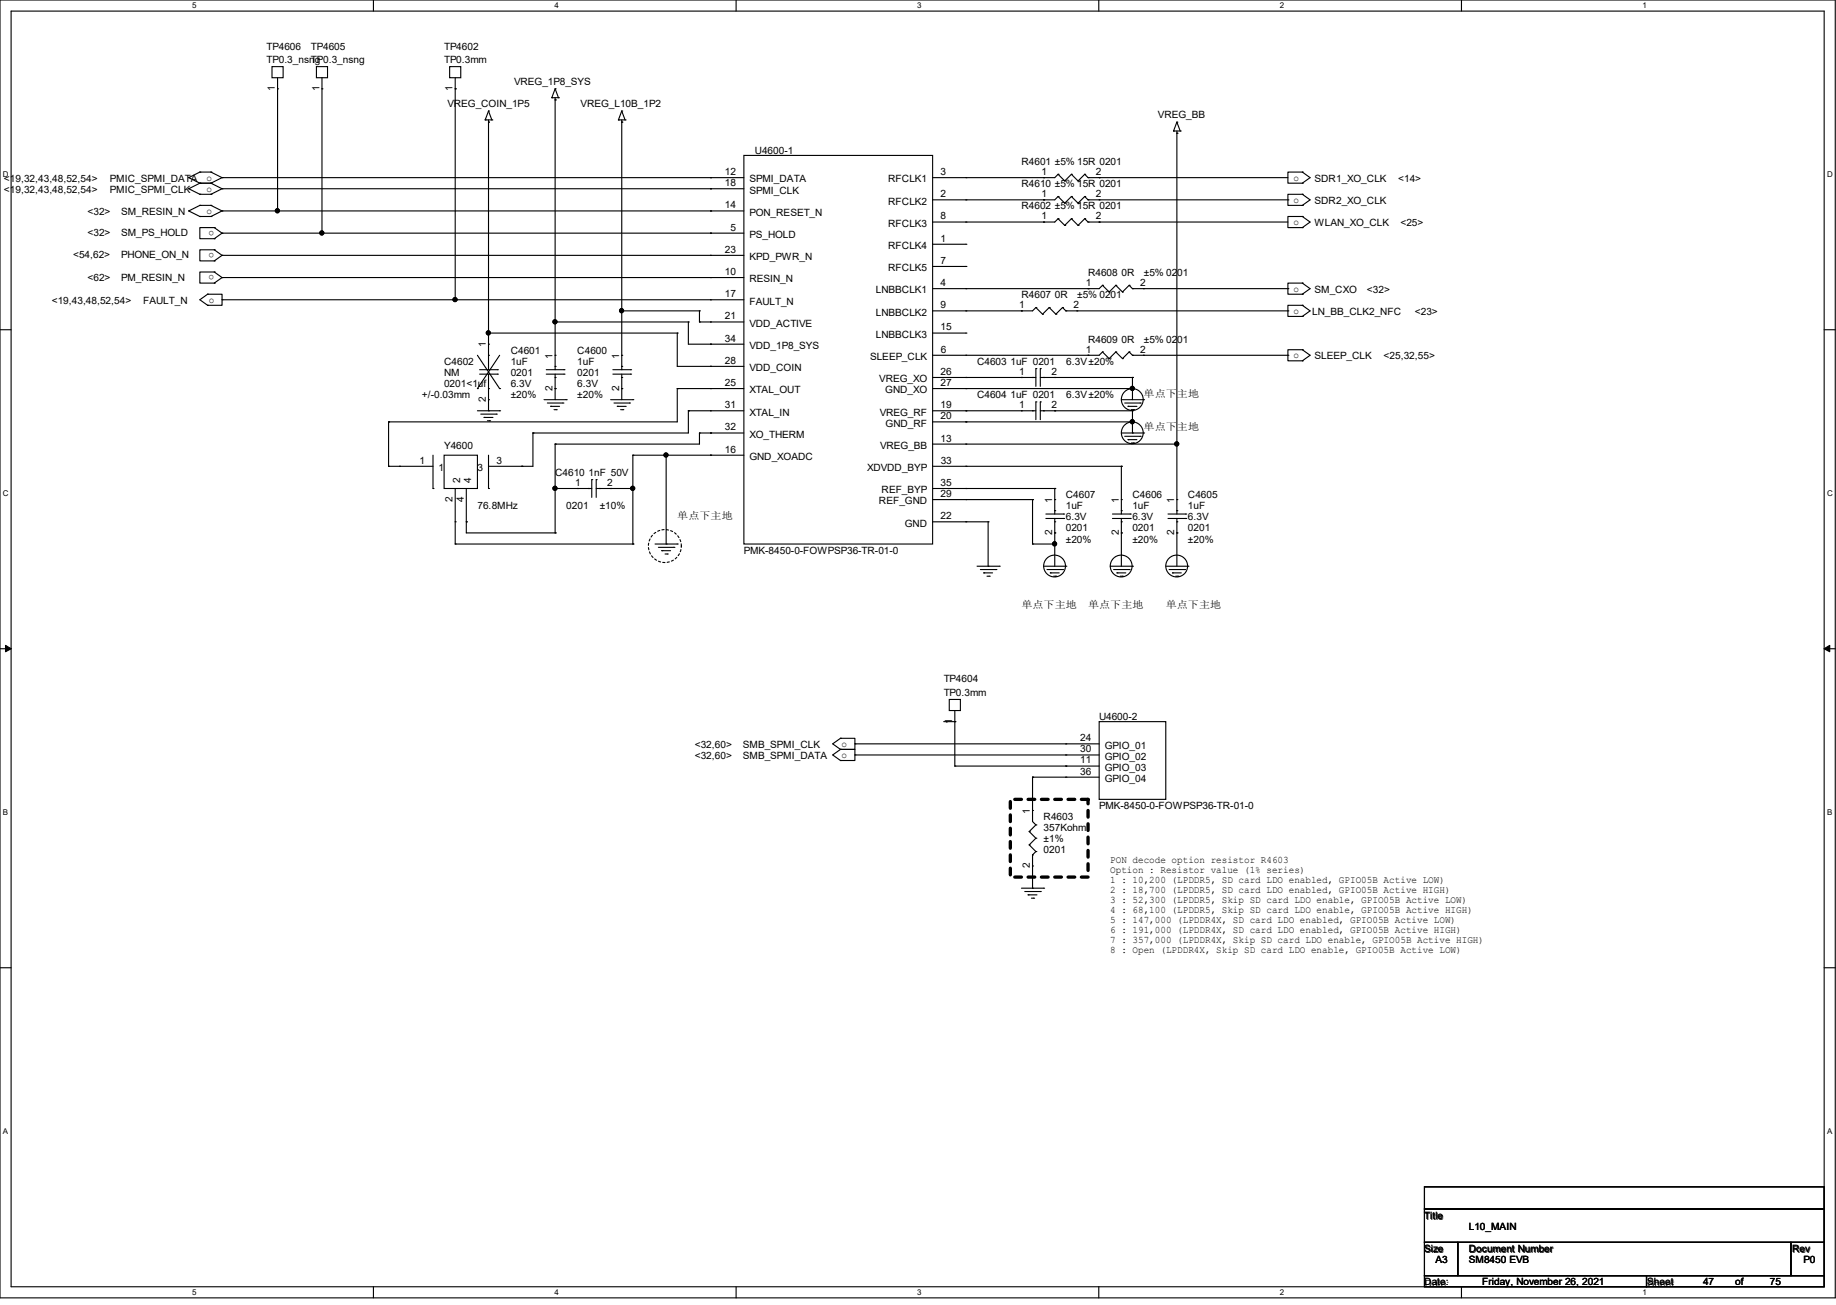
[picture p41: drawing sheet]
<svg xmlns="http://www.w3.org/2000/svg" width="210mm" height="149mm" viewBox="0 0 210 149" stroke-linecap="round" stroke-linejoin="round" font-family="sans-serif">
<defs><g id="words">
<g font-size="1.1">
<text x="30.5" y="5.7">TP4606</text>
<text x="35.6" y="5.7">TP4605</text>
<text x="50.8" y="5.7">TP4602</text>
<text x="30.5" y="7.2">TP0.3_nsng</text>
<text x="31.5" y="10.4" transform="rotate(-90 31.5 10.4)">1</text>
<text x="35.6" y="7.2">TP0.3_nsng</text>
<text x="36.5" y="10.4" transform="rotate(-90 36.5 10.4)">1</text>
<text x="50.8" y="7.2">TP0.3mm</text>
<text x="51.8" y="10.4" transform="rotate(-90 51.8 10.4)">1</text>
<text x="58.8" y="9.7">VREG_1P8_SYS</text>
<text x="51.2" y="12.3">VREG_COIN_1P5</text>
<text x="66.4" y="12.3">VREG_L10B_1P2</text>
<text x="86.4" y="17.6">U4600-1</text>
<text x="132.5" y="13.5">VREG_BB</text>
<text x=".5" y="20.8">&lt;19,32,43,48,52,54&gt;</text>
<text x=".5" y="22.1">&lt;19,32,43,48,52,54&gt;</text>
<text x="12.6" y="20.8">PMIC_SPMI_DATA</text>
<text x="12.6" y="22.1">PMIC_SPMI_CLK</text>
<text x="23.6" y="20.7">o</text>
<text x="23.6" y="21.9">o</text>
<text x="82.9" y="20">12</text>
<text x="82.9" y="21.3">18</text>
<text x="82.9" y="23.8">14</text>
<text x="85.7" y="20.9">SPMI_DATA</text>
<text x="85.7" y="22.1">SPMI_CLK</text>
<text x="101.6" y="20.9">RFCLK1</text>
<text x="101.6" y="23.4">RFCLK2</text>
<text x="107.6" y="20">3</text>
<text x="107.6" y="22.6">2</text>
<text x="116.8" y="21.4">R4610 ±5% 15R 0201</text>
<text x="116.8" y="18.9">R4601 ±5% 15R 0201</text>
<text x="116.8" y="24">R4602 ±5% 15R 0201</text>
<text x="119.1" y="22.6">1</text>
<text x="119.1" y="20">1</text>
<text x="125.3" y="22.6">2</text>
<text x="125.3" y="20">2</text>
<text x="148" y="20.7">o</text>
<text x="148" y="23.2">o</text>
<text x="150.4" y="20.8">SDR1_XO_CLK</text>
<text x="150.4" y="23.3">SDR2_XO_CLK</text>
<text x="159.9" y="20.8">&lt;14&gt;</text>
<text x="8.4" y="29.5">&lt;54,62&gt;</text>
<text x="10" y="24.6">&lt;32&gt;</text>
<text x="10" y="27">&lt;32&gt;</text>
<text x="13.8" y="24.6">SM_RESIN_N</text>
<text x="13.8" y="27">SM_PS_HOLD</text>
<text x="13.8" y="29.5">PHONE_ON_N</text>
<text x="23.6" y="24.5">o</text>
<text x="24.5" y="26.4" transform="rotate(-180 24.5 26.4)">o</text>
<text x="24.5" y="28.9" transform="rotate(-180 24.5 28.9)">o</text>
<text x="82.9" y="28.9">23</text>
<text x="83.6" y="26.4">5</text>
<text x="85.7" y="24.7">PON_RESET_N</text>
<text x="85.7" y="27.2">PS_HOLD</text>
<text x="85.7" y="29.8">KPD_PWR_N</text>
<text x="101.6" y="26">RFCLK3</text>
<text x="101.6" y="28.5">RFCLK4</text>
<text x="107.6" y="25.1">8</text>
<text x="107.6" y="27.6">1</text>
<text x="119.1" y="25.1">1</text>
<text x="125.3" y="25.1">2</text>
<text x="148" y="25.7">o</text>
<text x="150.4" y="25.9">WLAN_XO_CLK</text>
<text x="160.2" y="25.9">&lt;25&gt;</text>
<text x="5.9" y="34.8">&lt;19,43,48,52,54&gt;</text>
<text x="10" y="32.1">&lt;62&gt;</text>
<text x="13.8" y="32.1">PM_RESIN_N</text>
<text x="16.4" y="34.8">FAULT_N</text>
<text x="23.9" y="34.6">o</text>
<text x="24.5" y="31.5" transform="rotate(-180 24.5 31.5)">o</text>
<text x="82.9" y="31.5">10</text>
<text x="82.9" y="34">17</text>
<text x="85.7" y="32.3">RESIN_N</text>
<text x="85.7" y="34.8">FAULT_N</text>
<text x="100.2" y="33.6">LNBBCLK1</text>
<text x="101.6" y="31">RFCLK5</text>
<text x="107.6" y="30.2">7</text>
<text x="107.6" y="32.7">4</text>
<text x="107.6" y="35.3">9</text>
<text x="116.6" y="35.3">1</text>
<text x="116.8" y="34.1">R4607 0R</text>
<text x="122.8" y="35.3">2</text>
<text x="123.2" y="34.1">±5% 0201</text>
<text x="124.2" y="32.7">1</text>
<text x="124.5" y="31.6">R4608 0R</text>
<text x="130.4" y="32.7">2</text>
<text x="130.8" y="31.6">±5% 0201</text>
<text x="148" y="33.4">o</text>
<text x="148" y="35.9">o</text>
<text x="150.4" y="33.5">SM_CXO</text>
<text x="156.4" y="33.5">&lt;32&gt;</text>
<text x="50.8" y="41.7">C4602</text>
<text x="55.6" y="39.8" transform="rotate(-90 55.6 39.8)">1</text>
<text x="58.4" y="40.5">C4601</text>
<text x="58.4" y="41.7">1uF</text>
<text x="63.2" y="41" transform="rotate(-90 63.2 41)">1</text>
<text x="66" y="40.5">C4600</text>
<text x="66" y="41.7">1uF</text>
<text x="70.8" y="41" transform="rotate(-90 70.8 41)">1</text>
<text x="82.9" y="36.5">21</text>
<text x="82.9" y="39.1">34</text>
<text x="82.9" y="41.6">28</text>
<text x="85.7" y="37.4">VDD_ACTIVE</text>
<text x="85.7" y="39.9">VDD_1P8_SYS</text>
<text x="99.5" y="41.2">SLEEP_CLK</text>
<text x="100.2" y="36.1">LNBBCLK2</text>
<text x="100.2" y="38.7">LNBBCLK3</text>
<text x="107.6" y="37.8">15</text>
<text x="107.6" y="40.3">6</text>
<text x="111.8" y="41.7">C4603 1uF 0201</text>
<text x="122" y="41.7">6.3V±20%</text>
<text x="124.2" y="40.3">1</text>
<text x="124.5" y="39.2">R4609 0R</text>
<text x="130.4" y="40.3">2</text>
<text x="130.8" y="39.2">±5% 0201</text>
<text x="148" y="41">o</text>
<text x="150.1" y="36">LN_BB_CLK2_NFC</text>
<text x="150.4" y="41.1">SLEEP_CLK</text>
<text x="158.3" y="41.1">&lt;25,32,55&gt;</text>
<text x="161.8" y="36">&lt;23&gt;</text>
<text x="48.2" y="45.6">+/-0.03mm</text>
<text x="50.8" y="43">NM</text>
<text x="50.8" y="44.3">0201&lt;1uf</text>
<text x="55.6" y="46" transform="rotate(-90 55.6 46)">2</text>
<text x="58.4" y="43">0201</text>
<text x="58.4" y="44.3">6.3V</text>
<text x="58.4" y="45.6">±20%</text>
<text x="63.2" y="44.7" transform="rotate(-90 63.2 44.7)">2</text>
<text x="66" y="43">0201</text>
<text x="66" y="44.3">6.3V</text>
<text x="66" y="45.6">±20%</text>
<text x="70.8" y="44.7" transform="rotate(-90 70.8 44.7)">2</text>
<text x="82.9" y="44.2">25</text>
<text x="82.9" y="46.7">31</text>
<text x="85.7" y="42.5">VDD_COIN</text>
<text x="85.7" y="45">XTAL_OUT</text>
<text x="85.7" y="47.5">XTAL_IN</text>
<text x="100.6" y="43.7">VREG_XO</text>
<text x="100.6" y="47.5">VREG_RF</text>
<text x="101.3" y="45">GND_XO</text>
<text x="107.6" y="48">20</text>
<text x="107.6" y="44.2">27</text>
<text x="107.6" y="46.7">19</text>
<text x="107.6" y="42.9">26</text>
<text x="111.8" y="45.6">C4604 1uF 0201</text>
<text x="116.6" y="46.7">1</text>
<text x="116.6" y="42.9">1</text>
<text x="120.3" y="46.7">2</text>
<text x="120.3" y="42.9">2</text>
<text x="122" y="45.6">6.3V±20%</text>
<text x="130.8" y="45.4">单点下主地</text>
<text x="48" y="53">1</text>
<text x="50.2" y="53.9">1</text>
<text x="50.8" y="51.4">Y4600</text>
<text x="54.6" y="53.9">3</text>
<text x="56.8" y="53">3</text>
<text x="82.9" y="49.2">32</text>
<text x="82.9" y="51.8">16</text>
<text x="85.7" y="50.1">XO_THERM</text>
<text x="85.7" y="52.6">GND_XOADC</text>
<text x="99.2" y="53.9">XDVDD_BYP</text>
<text x="100.7" y="51.4">VREG_BB</text>
<text x="101.3" y="48.8">GND_RF</text>
<text x="107.6" y="50.5">13</text>
<text x="107.6" y="53">33</text>
<text x="130.8" y="49.2">单点下主地</text>
<text x="51.8" y="57.4" transform="rotate(-90 51.8 57.4)">2</text>
<text x="52.6" y="55.2" transform="rotate(-90 52.6 55.2)">2</text>
<text x="53" y="57.4" transform="rotate(-90 53 57.4)">4</text>
<text x="53.9" y="55.2" transform="rotate(-90 53.9 55.2)">4</text>
<text x="54.6" y="58.3">76.8MHz</text>
<text x="63.5" y="54.4">C4610 1nF 50V</text>
<text x="64.8" y="58.3">0201</text>
<text x="65.8" y="55.6">1</text>
<text x="68.6" y="58.3">±10%</text>
<text x="69.5" y="55.6">2</text>
<text x="77.5" y="59.4">单点下主地</text>
<text x="100.5" y="57.7">REF_GND</text>
<text x="100.8" y="56.4">REF_BYP</text>
<text x="107.6" y="59.4">22</text>
<text x="107.6" y="55.6">35</text>
<text x="107.6" y="56.9">29</text>
<text x="120.4" y="57.5" transform="rotate(-90 120.4 57.5)">1</text>
<text x="121.9" y="57">C4607</text>
<text x="121.9" y="58.3">1uF</text>
<text x="121.9" y="59.5">6.3V</text>
<text x="128" y="57.5" transform="rotate(-90 128 57.5)">1</text>
<text x="129.5" y="57">C4606</text>
<text x="129.5" y="58.3">1uF</text>
<text x="129.5" y="59.5">6.3V</text>
<text x="134.3" y="57.5" transform="rotate(-90 134.3 57.5)">1</text>
<text x="135.9" y="57">C4605</text>
<text x="135.9" y="58.3">1uF</text>
<text x="135.9" y="59.5">6.3V</text>
<text x="85.1" y="63.4">PMK-8450-0-FOWPSP36-TR-01-0</text>
<text x="103.5" y="60.2">GND</text>
<text x="120.4" y="61.2" transform="rotate(-90 120.4 61.2)">2</text>
<text x="121.9" y="60.8">0201</text>
<text x="121.9" y="62.1">±20%</text>
<text x="128" y="61.2" transform="rotate(-90 128 61.2)">2</text>
<text x="129.5" y="60.8">0201</text>
<text x="129.5" y="62.1">±20%</text>
<text x="134.3" y="61.2" transform="rotate(-90 134.3 61.2)">2</text>
<text x="135.9" y="60.8">0201</text>
<text x="135.9" y="62.1">±20%</text>
<text x="116.8" y="69.6">单点下主地</text>
<text x="124.5" y="69.6">单点下主地</text>
<text x="133.4" y="69.6">单点下主地</text>
<text x="107.9" y="78.1">TP4604</text>
<text x="107.9" y="79.6">TP0.3mm</text>
<text x="108.9" y="82.8" transform="rotate(-90 108.9 82.8)">1</text>
<text x="125.7" y="82.4">U4600-2</text>
<text x="79.5" y="85.6">&lt;32,60&gt;</text>
<text x="79.5" y="86.8">&lt;32,60&gt;</text>
<text x="85" y="85.6">SMB_SPMI_CLK</text>
<text x="85" y="86.8">SMB_SPMI_DATA</text>
<text x="96.3" y="85.4">o</text>
<text x="96.3" y="86.7">o</text>
<text x="123.6" y="84.8">24</text>
<text x="123.6" y="86.1">30</text>
<text x="123.6" y="87.3">11</text>
<text x="123.6" y="88.6">36</text>
<text x="126.4" y="85.6">GPIO_01</text>
<text x="126.4" y="86.9">GPIO_02</text>
<text x="126.4" y="88.2">GPIO_03</text>
<text x="126.4" y="89.5">GPIO_04</text>
<text x="117.8" y="93.1" transform="rotate(-90 117.8 93.1)">1</text>
<text x="119.4" y="93.8">R4603</text>
<text x="119.4" y="95.1">357Kohm</text>
<text x="125.7" y="92.6">PMK-8450-0-FOWPSP36-TR-01-0</text>
<text x="117.8" y="99.3" transform="rotate(-90 117.8 99.3)">2</text>
<text x="119.4" y="96.4">±1%</text>
<text x="119.4" y="97.6">0201</text>
<text x="127" y="98.8">PON decode option resistor R4603</text>
<text x="127" y="99.9">Option : Resistor value (1% series)</text>
<text x="127" y="101.1">1 : 10,200 (LPDDR5, SD card LDO enabled, GPIO05B Active LOW)</text>
<text x="127" y="102.2">2 : 18,700 (LPDDR5, SD card LDO enabled, GPIO05B Active HIGH)</text>
<text x="127" y="103.3">3 : 52,300 (LPDDR5, Skip SD card LDO enable, GPIO05B Active LOW)</text>
<text x="127" y="104.5">4 : 68,100 (LPDDR5, Skip SD card LDO enable, GPIO05B Active HIGH)</text>
<text x="127" y="105.6">5 : 147,000 (LPDDR4X, SD card LDO enabled, GPIO05B Active LOW)</text>
<text x="127" y="106.8">6 : 191,000 (LPDDR4X, SD card LDO enabled, GPIO05B Active HIGH)</text>
<text x="127" y="107.9">7 : 357,000 (LPDDR4X, Skip SD card LDO enable, GPIO05B Active HIGH)</text>
<text x="127" y="109.1">8 : Open (LPDDR4X, Skip SD card LDO enable, GPIO05B Active LOW)</text>
<text x="162.9" y="139.4">Title</text>
<text x="162.9" y="143.2">Size</text>
<text x="168" y="143.2">Document Number</text>
<text x="168" y="140.7">L10_MAIN</text>
<text x="205" y="143.2">Rev</text>
<text x="162.9" y="147">Date:</text>
<text x="164.2" y="144.5">A3</text>
<text x="168" y="144.5">SM8450 EVB</text>
<text x="169.5" y="147">Friday, November 26, 2021</text>
<text x="188.4" y="147">Sheet</text>
<text x="194.8" y="147">47</text>
<text x="198.5" y="147">of</text>
<text x="202.5" y="147">75</text>
<text x="206.3" y="144.5">P0</text>
</g>
<g font-size=".9">
<text x="22" y=".9">5</text>
<text x="63.4" y=".9">4</text>
<text x="104.9" y=".9">3</text>
<text x="146.4" y=".9">2</text>
<text x="187.9" y=".9">1</text>
<text x=".3" y="20.3">D</text>
<text x="209" y="20.3">D</text>
<text x=".3" y="56.7">C</text>
<text x="209" y="56.7">C</text>
<text x=".3" y="93.2">B</text>
<text x="209" y="93.2">B</text>
<text x=".3" y="129.7">A</text>
<text x="209" y="129.7">A</text>
<text x="22" y="148.1">5</text>
<text x="63.4" y="148.1">4</text>
<text x="104.9" y="148.1">3</text>
<text x="146.4" y="148.1">2</text>
<text x="187.9" y="148.1">1</text>
</g>
</g></defs>
<path d="M0 0h209.9v148.5h-209.9zM1.3 1.3h207.4v145.9h-207.4z" fill="none" stroke="#000" stroke-width=".13"/>
<g fill="#fff">
<path d="M22 .1h.5v1h-.5z"/>
<path d="M22 147.3h.5v1h-.5z"/>
</g>
<path d="M42.7 0v1.3M42.7 147.2v1.3" fill="none" stroke="#000" stroke-width=".13"/>
<g fill="#fff">
<path d="M63.4 .1h.5v1h-.5z"/>
<path d="M63.4 147.3h.5v1h-.5z"/>
</g>
<path d="M84.2 0v1.3M84.2 147.2v1.3" fill="none" stroke="#000" stroke-width=".13"/>
<g fill="#fff">
<path d="M104.9 .1h.5v1h-.5z"/>
<path d="M104.9 147.3h.5v1h-.5z"/>
</g>
<path d="M125.7 0v1.3M125.7 147.2v1.3" fill="none" stroke="#000" stroke-width=".13"/>
<g fill="#fff">
<path d="M146.4 .1h.5v1h-.5z"/>
<path d="M146.4 147.3h.5v1h-.5z"/>
</g>
<path d="M167.2 0v1.3M167.2 147.2v1.3" fill="none" stroke="#000" stroke-width=".13"/>
<g fill="#fff">
<path d="M187.9 .1h.5v1h-.5z"/>
<path d="M187.9 147.3h.5v1h-.5z"/>
<path d="M.3 19.5h.7v1h-.7z"/>
<path d="M209 19.5h.6v1h-.6z"/>
<path d="M.3 55.9h.7v1h-.7z"/>
<path d="M209 55.9h.6v1h-.6z"/>
</g>
<path d="M0 37.7h1.3M208.7 37.7h1.2" fill="none" stroke="#000" stroke-width=".13"/>
<g fill="#fff">
<path d="M.3 92.4h.6v1h-.6z"/>
<path d="M209 92.4h.6v1h-.6z"/>
</g>
<path d="M0 74.2h1.3M208.7 74.2h1.2" fill="none" stroke="#000" stroke-width=".13"/>
<path d="M.6 73.8l.7 .4-.7 .3zM208.7 74.2l.6-.4v.7z" fill="#000" stroke="#000" stroke-width=".13"/>
<g fill="#fff">
<path d="M.3 128.9h.6v1h-.6z"/>
<path d="M209 128.9h.6v1h-.6z"/>
</g>
<g fill="none" stroke="#000" stroke-width=".13">
<path d="M22.9 19.7h1.2M22.9 19.7h.1M22.9 19.7l-1.3 .6M24.1 19.7l1.3 .6M24.1 19.7h.1M31.1 7.6h1.3v1.3h-1.3zM31.7 10.2h.1M31.7 8.9v15.2M36.2 7.6h1.3v1.3h-1.3zM36.8 10.2h.1M36.8 8.9v17.8M51.4 7.6h1.3v1.3h-1.3z"/>
<path d="M52.1 10.2h.1M52.1 8.9v25.4M55.5 13.7h.1M55.5 13.7h.8M55.9 14h.1M55.9 12.7h.1M55.9 13.7v28.6M55.9 12.7l-.4 1M55.9 12.7l.4 1M56.3 13.7h.1M63.1 11.2h.1M63.1 11.2h.8"/>
<path d="M63.5 11.4h.1M63.5 10.2h.1M63.5 11.2v31.1M63.5 10.2l-.4 1M63.5 10.2l.4 1M63.9 11.2h.1M70.7 13.7h.1M70.7 13.7h.8M71.1 12.7l.4 1M71.1 14h.1M71.1 12.7h.1M71.1 13.7v28.6"/>
<path d="M71.1 12.7l-.4 1M71.5 13.7h.1M85.1 17.8h21.6v44.4h-21.6zM121 19.9h.1M121 19.9l.8 .8M121 19.9l-.4 .4h-13.9M122.6 19.9l-.8 .8M122.6 19.9h.1M122.6 19.9l.7 .8M124.1 19.9l-.8 .8M124.1 19.9h.1M124.1 19.9l.4 .4"/>
<path d="M134.2 15h.1M134.2 15h.8M134.6 14l.4 1M134.6 15.2h.1M134.6 14h.1M134.6 15v43.8M134.6 14l-.4 1M135 15h.1M149 19.7l.9 .6-.9 .7M149 19.7h.1M149 19.7h-1.7v1.3h1.7M21.6 20.3h.1"/>
<path d="M21.6 21.6h.1M21.6 24.1h.1M21.6 20.3l1.3 .7M21.6 21.6l1.3 .6M21.6 24.1l1.3 .7M22.9 21h1.2M22.9 23.5h1.2M22.9 21h.1M22.9 22.2h.1M22.9 23.5h.1M22.9 24.8h.1M22.9 21l-1.3 .6"/>
<path d="M22.9 22.2h1.2M22.9 23.5l-1.3 .6M22.9 24.8h1.2M23.7 33.7h.1M23.7 34.9h.1M23.7 33.7h1.7v1.2h-1.7M23.7 33.7l-.8 .6 .8 .6M24.1 21l1.3 .6M24.1 23.5l1.3 .6M24.1 21h.1M24.1 22.2h.1M24.1 23.5h.1"/>
<path d="M24.1 24.8h.1M24.5 26l.9 .7M24.5 28.6l.9 .6M24.5 31.1l.9 .6M24.5 27.3h.1M24.5 26h.1M24.5 26h-1.6v1.3h1.6M24.5 29.8h.1M24.5 28.6h.1M24.5 28.6h-1.6v1.2h1.6M24.5 32.4h.1M24.5 31.1h.1"/>
<path d="M24.5 31.1h-1.6v1.3h1.6M25.4 29.2h59.7M25.4 31.7h59.7M25.4 26.7h.1M25.4 29.2h.1M25.4 31.7h.1M25.4 34.3h.1M25.4 20.3h59.7M25.4 21.6h59.7M25.4 24.1h59.7M25.4 26.7h59.7M25.4 34.3h59.7"/>
<path d="M25.4 20.3h.1M25.4 21.6h.1M25.4 24.1h.1M25.4 26.7l-.9 .6M25.4 29.2l-.9 .6M25.4 31.7l-.9 .7M25.4 20.3l-1.3 .7M25.4 21.6l-1.3 .6M25.4 24.1l-1.3 .7M31.7 24.1h.1M36.8 26.7h.1M52.1 34.3h.1"/>
<path d="M55.9 39.4h.1M55.9 38.1h.1M55.9 38.1h21.6M63.5 36.8h15.2M63.5 36.8h.1M71.1 35.6h8.9M71.1 35.6h.1M77.5 38.1h.1M77.5 38.1v3.8h7.6M78.7 36.8h.1M78.7 36.8v2.6h6.4M80 36.8h5.1"/>
<path d="M80 35.6h.1M80 36.8h.1M80 35.6v1.2M81.3 20.3h.1M81.3 21.6h.1M81.3 24.1h.1M81.3 26.7h.1M81.3 29.2h.1M81.3 31.7h.1M81.3 34.3h.1M81.3 36.8h.1M81.3 39.4h.1"/>
<path d="M106.7 27.9h3.8M106.7 30.5h3.8M106.7 38.1h3.8M110.5 20.3h.1M110.5 22.9h.1M110.5 25.4h.1M110.5 27.9h.1M110.5 30.5h.1M110.5 33h.1M110.5 35.6h.1M110.5 38.1h.1M116.8 35.6h.1"/>
<path d="M118.5 35.2l-.4 .4h-11.4M118.5 35.2h.1M118.5 35.2l.8 .7M119.3 35.9h.1M119.4 22.9h.1M119.4 20.3h.1M119.4 25.4h.1M120 35.2l-.7 .7M120 35.2h.1M120 35.2l.8 .7M120.8 35.9h.1M121 22.5h.1"/>
<path d="M121 25h.1M121 22.5l.8 .7M121 25l.8 .8M121 22.5l-.4 .4h-13.9M121 25l-.4 .4h-13.9M121.5 35.2l-.7 .7M121.5 35.2h.1M121.5 35.2l.4 .4M121.8 23.2h.1M121.8 20.7h.1M121.8 25.8h.1M121.9 35.6h.1"/>
<path d="M121.9 35.6h25.4M122.6 22.5l-.8 .7M122.6 25l-.8 .8M122.6 22.5h.1M122.6 25h.1M122.6 22.5l.7 .7M122.6 25l.7 .8M123.2 35.6h.1M123.3 23.2h.1M123.3 20.7h.1M123.3 25.8h.1M124.1 22.5l-.8 .7"/>
<path d="M124.1 25l-.8 .8M124.1 22.5h.1M124.1 25h.1M124.1 22.5l.4 .4M124.1 25l.4 .4M124.5 22.9h.1M124.5 20.3h.1M124.5 33h.1M124.5 25.4h.1M124.5 22.9h22.8M124.5 20.3h22.8M124.5 25.4h22.8"/>
<path d="M125.7 22.9h.1M125.7 20.3h.1M125.7 25.4h.1M126.1 32.6l-.4 .4h-19M126.1 32.6h.1M126.1 32.6l.8 .8M126.9 33.4h.1M127.6 32.6h.1M127.6 32.6l.8 .8M127.6 32.6l-.7 .8M128.4 33.4h.1M129.2 32.6l-.8 .8"/>
<path d="M129.2 32.6h.1M129.2 32.6l.3 .4M129.5 33h.1M129.5 33h17.8M130.8 33h.1M147.3 22.9h.1M147.3 35.6h.1M147.3 33h.1M149 24.8l.9 .6-.9 .6M149 32.4l.9 .6-.9 .7M149 34.9l.9 .7-.9 .6M149 22.2l.9 .7-.9 .6"/>
<path d="M149 21h.1M149 24.8h.1M149 26h.1M149 24.8h-1.7v1.2h1.7M149 32.4h.1M149 33.7h.1M149 32.4h-1.7v1.3h1.7M149 34.9h.1M149 36.2h.1M149 34.9h-1.7v1.3h1.7M149 22.2h.1M149 23.5h.1"/>
<path d="M149 22.2h-1.7v1.3h1.7M44.4 48.3h.1M44.4 53.3h.1M44.4 48.3v5M44.5 53.3h5M45.7 53.3h.1M49.5 55.9h.1M49.5 52.1v3.8M50.8 52.1h3.8v3.8h-3.8zM52.1 59.7h.1M52.1 55.9v6.3M53.3 59.7h.1"/>
<path d="M53.3 55.9v5.1h10.2M54.6 44.4h.1M54.6 40.6l2.5 3.8M54.6 47h2.6M54.9 42.3h2M54.9 42.8h2M55 47.4h1.8M55.4 47.8h1M55.4 47.8h.1M55.8 48.1h.2M55.9 40.6h.1M55.9 44.4h.1"/>
<path d="M55.9 45.7h.1M55.9 47h.1M55.9 42.8v4.2M55.9 55.9h.1M55.9 52.1v3.8M56 48.1h.1M56.8 47.4h.1M56.9 42.3h.1M56.9 42.8h.1M57.1 44.4h.1M57.1 40.6l-2.5 3.8M57.2 47h.1"/>
<path d="M59.7 53.3h.1M61 49.5h.1M61 49.5v3.8h-5.1M62.2 45.7h2.6M62.5 42.3h2M62.5 42.8h2M62.6 46.1h1.8M63 46.5h.1M63 46.5h1M63.4 46.9h.2M63.5 55.9h4.2M63.5 50.8h.1"/>
<path d="M63.5 55.9h.1M63.5 50.8v10.2M63.5 41.9h.1M63.5 43.2h.1M63.5 40.6h.1M63.5 44.4h.1M63.5 42.8v2.9M63.6 46.9h.1M64.4 46.1h.1M64.5 42.3h.1M64.5 42.8h.1M64.8 45.7h.1"/>
<path d="M66 55.9h.1M67.3 55.9h.1M67.7 54.9h.1M67.7 54.9v2M68.2 54.9h.1M68.2 54.9v2M68.2 55.9h4.2M68.6 55.9h.1M69.8 55.9h.1M69.9 45.7h2.5M70.1 42.3h2M70.1 42.8h2"/>
<path d="M70.2 46.1h1.8M70.6 46.5h1M70.6 46.5h.1M71 46.9h.2M71.1 41.9h.1M71.1 43.2h.1M71.1 40.6h.1M71.1 44.4h.1M71.1 42.8v2.9M71.2 46.9h.1M72 46.1h.1M72.1 42.3h.1"/>
<path d="M72.1 42.8h.1M72.4 55.9h.1M72.4 52.1h.1M72.4 52.1v10.1M72.4 52.1h12.7M72.4 45.7h.1M76.2 52.1v10.1M77.5 44.4h7.6M77.5 44.4h.1M77.5 44.4v3.9h-33M78.7 47h6.4M78.7 47h.1"/>
<path d="M78.7 47v2.5h-17.7M80 49.5h.1M80 49.5h5.1M80 49.5v1.3h-16.5M81.3 41.9h.1M81.3 44.4h.1M81.3 47h.1M81.3 49.5h.1M81.3 52.1h.1M106.7 47h11.8M106.7 55.9h14M106.7 44.4h22.8"/>
<path d="M106.7 43.2h11.8M106.7 48.3h22.8M106.7 50.8h27.9M106.7 53.3h21.6M106.7 57.1h11.4M106.7 59.7h6.3M110.5 40.6h.1M110.5 43.2h.1M110.5 44.4h.1M110.5 47h.1M110.5 48.3h.1M110.5 50.8h.1"/>
<path d="M110.5 53.3h.1M110.5 55.9h.1M110.5 57.1h.1M110.5 59.7h.1M113 59.7h.1M113 59.7v5.1M116.8 47h.1M116.8 43.2h.1M118.1 47h.1M118.1 43.2h.1M118.1 57.1h.1M118.1 57.1v5.1"/>
<path d="M118.5 46h.1M118.5 42.2h.1M118.5 42.2v2M118.5 46v2M119 46h.1M119 42.2h.1M119 47h10.5M119 42.2v2M119 46v2M119 43.2h10.5M119.4 47h.1M119.4 43.2h.1"/>
<path d="M119.6 58.8h2.1M119.6 59.3h2.1M120.6 47h.1M120.6 58.4h.1M120.6 59.7h.1M120.6 57.1h.1M120.6 43.2h.1M120.6 55.9h.1M120.6 55.9v2.9M120.6 59.3v5.5M121.7 58.8h.1M121.7 59.3h.1"/>
<path d="M124.5 40.6h.1M126.1 40.3l-.4 .3h-19M126.1 40.3h.1M126.1 40.3l.8 .7M126.9 41h.1M127.3 58.8h2M127.3 59.3h2M127.6 40.3h.1M127.6 40.3l.8 .7M127.6 40.3l-.7 .7M128.3 58.4h.1M128.3 59.7h.1"/>
<path d="M128.3 57.1h.1M128.3 53.3h.1M128.3 53.3v5.5M128.3 59.3v5.5M128.3 45.7h2.5M128.3 49.5h2.5M128.4 41h.1M128.7 46.1h1.7M128.7 49.9h1.7M129 50.3h.1M129 46.5h.1M129 46.5h1"/>
<path d="M129 50.3h1M129.2 40.3l-.8 .7M129.2 40.3h.1M129.2 40.3l.3 .3M129.3 58.8h.1M129.3 59.3h.1M129.4 46.9h.3M129.4 50.7h.3M129.5 43.2h.1M129.5 47h.1M129.5 49.5h.1M129.5 43.2v2.5"/>
<path d="M129.5 47v2.5M129.5 40.6h.1M129.5 44.4h.1M129.5 40.6h17.8M129.7 50.7h.1M129.7 46.9h.1M130.4 49.9h.1M130.4 46.1h.1M130.8 40.6h.1M130.8 49.5h.1M130.8 45.7h.1M133.6 58.8h2"/>
<path d="M133.6 59.3h2M134.6 58.4h.1M134.6 59.7h.1M134.6 57.1h.1M134.6 50.8h.1M134.6 59.3v5.5M135.6 58.8h.1M135.6 59.3h.1M147.3 40.6h.1M149 40l.9 .6-.9 .7M149 40h.1M149 41.3h.1"/>
<path d="M149 40h-1.7v1.3h1.7M52.1 62.2h.1M52.1 62.2h20.3M63.5 61h.1M72.4 62.2h.1M74.9 62.2h2.6M75.3 62.6h1.8M75.7 63h.1M75.7 63h1M76.1 63.4h.2M76.2 62.2h.1M76.3 63.4h.1"/>
<path d="M77.1 62.6h.1M77.5 62.2h.1M111.8 64.8h2.5M112.1 65.2h1.8M112.5 65.5h.1M112.5 65.5h1M112.9 65.9h.3M113 64.8h.1M113.2 65.9h.1M113.9 65.2h.1M114.3 64.8h.1M118.1 62.2h.1"/>
<path d="M118.1 62.2h2.5M119.4 64.8h2.5M119.8 65.2h1.7M120.1 65.5h.1M120.1 65.5h1.1M120.5 65.9h.3M120.6 61h.1M120.6 62.2h.1M120.8 65.9h.1M121.5 65.2h.1M121.9 64.8h.1M127 64.8h2.5"/>
<path d="M127.4 65.2h1.8M127.8 65.5h.1M127.8 65.5h1M128.1 65.9h.3M128.3 61h.1M128.4 65.9h.1M129.2 65.2h.1M129.5 64.8h.1M133.4 64.8h2.5M133.7 65.2h1.8M134.1 65.5h.1M134.1 65.5h1"/>
<path d="M134.5 65.9h.2M134.6 61h.1M134.7 65.9h.1M135.5 65.2h.1M135.9 64.8h.1M96.1 84.5h.1M96.1 85.7h.1M96.1 84.5h1.7v1.2h-1.7M96.1 87h.1M96.1 85.7h1.7v1.3h-1.7M96.1 84.5l-.8 .6 .8 .6M96.1 85.7l-.8 .7 .8 .6"/>
<path d="M97.8 85.1h27.9M97.8 86.4h27.9M97.8 85.1h.1M97.8 86.4h.1M107.9 82.5h1.3M108.6 80h1.3v1.3h-1.3zM109.2 87.6h.1M109.2 87.6h16.5M109.2 82.5h.1M109.2 81.3v6.3M117.7 95.1h.1M117.7 96.6h.1"/>
<path d="M117.7 95.1l.8 .8M117.7 96.6l.8 .8M118.1 97.8h.1M118.1 92.7h.1M118.1 99.1h.1M118.1 88.9h.1M118.1 88.9v5.1l.4 .4M118.1 97.8v3.8M118.1 88.9h7.6M118.5 94.4h.1M118.5 95.9h.1M118.5 97.4h.1"/>
<path d="M118.5 94.4l-.8 .7M118.5 95.9l-.8 .7M118.5 97.4l-.4 .4M121.9 85.1h.1M121.9 86.4h.1M121.9 87.6h.1M121.9 88.9h.1M125.7 82.5h7.6v8.9h-7.6zM0 110.7h1.3M116.8 101.6h2.6M117.2 102h1.8M117.6 102.4h.1"/>
<path d="M117.6 102.4h1M118 102.7h.2M118.1 101.6h.1M118.2 102.7h.1M119 102h.1M119.4 101.6h.1M208.7 110.7h1.2M162.9 135.8h45.8v2.5h-45.8zM162.9 138.3h45.8v3.8h-45.8zM162.9 142.1h3.9v3.8h-3.9zM162.9 145.9h25.4v1.3h-25.4zM166.8 142.1h38.1v3.8h-38.1z"/>
<path d="M188.3 145.9h20.4v1.3h-20.4zM204.9 142.1h3.8v3.8h-3.8z"/>
<circle cx="129.5" cy="49.5" r="1.25"/>
<circle cx="129.5" cy="45.7" r="1.25"/>
<circle cx="120.6" cy="64.7" r="1.25"/>
<circle cx="128.2" cy="64.7" r="1.25"/>
<circle cx="134.6" cy="64.7" r="1.25"/>
</g>
<circle cx="76.1" cy="62.5" r="1.88" fill="none" stroke="#000" stroke-width=".13" stroke-dasharray=".3"/>
<path d="M115.6 91.4h8.9v8.9h-8.9z" fill="none" stroke="#000" stroke-width=".38" stroke-dasharray=".8 .8"/>
<g fill="#000" stroke="#000" stroke-width=".13">
<circle cx="31.7" cy="24.1" r=".23"/>
<circle cx="36.8" cy="26.6" r=".23"/>
<circle cx="52" cy="34.3" r=".23"/>
<circle cx="55.9" cy="38.1" r=".23"/>
<circle cx="63.5" cy="36.8" r=".23"/>
<circle cx="71.1" cy="35.5" r=".23"/>
<circle cx="63.5" cy="55.9" r=".23"/>
<circle cx="72.4" cy="55.9" r=".23"/>
<circle cx="76.2" cy="52" r=".23"/>
<circle cx="129.5" cy="44.4" r=".23"/>
<circle cx="129.5" cy="48.2" r=".23"/>
<circle cx="134.6" cy="50.8" r=".23"/>
<circle cx="120.6" cy="62.2" r=".23"/>
</g>
<use href="#words"/>
</svg>
